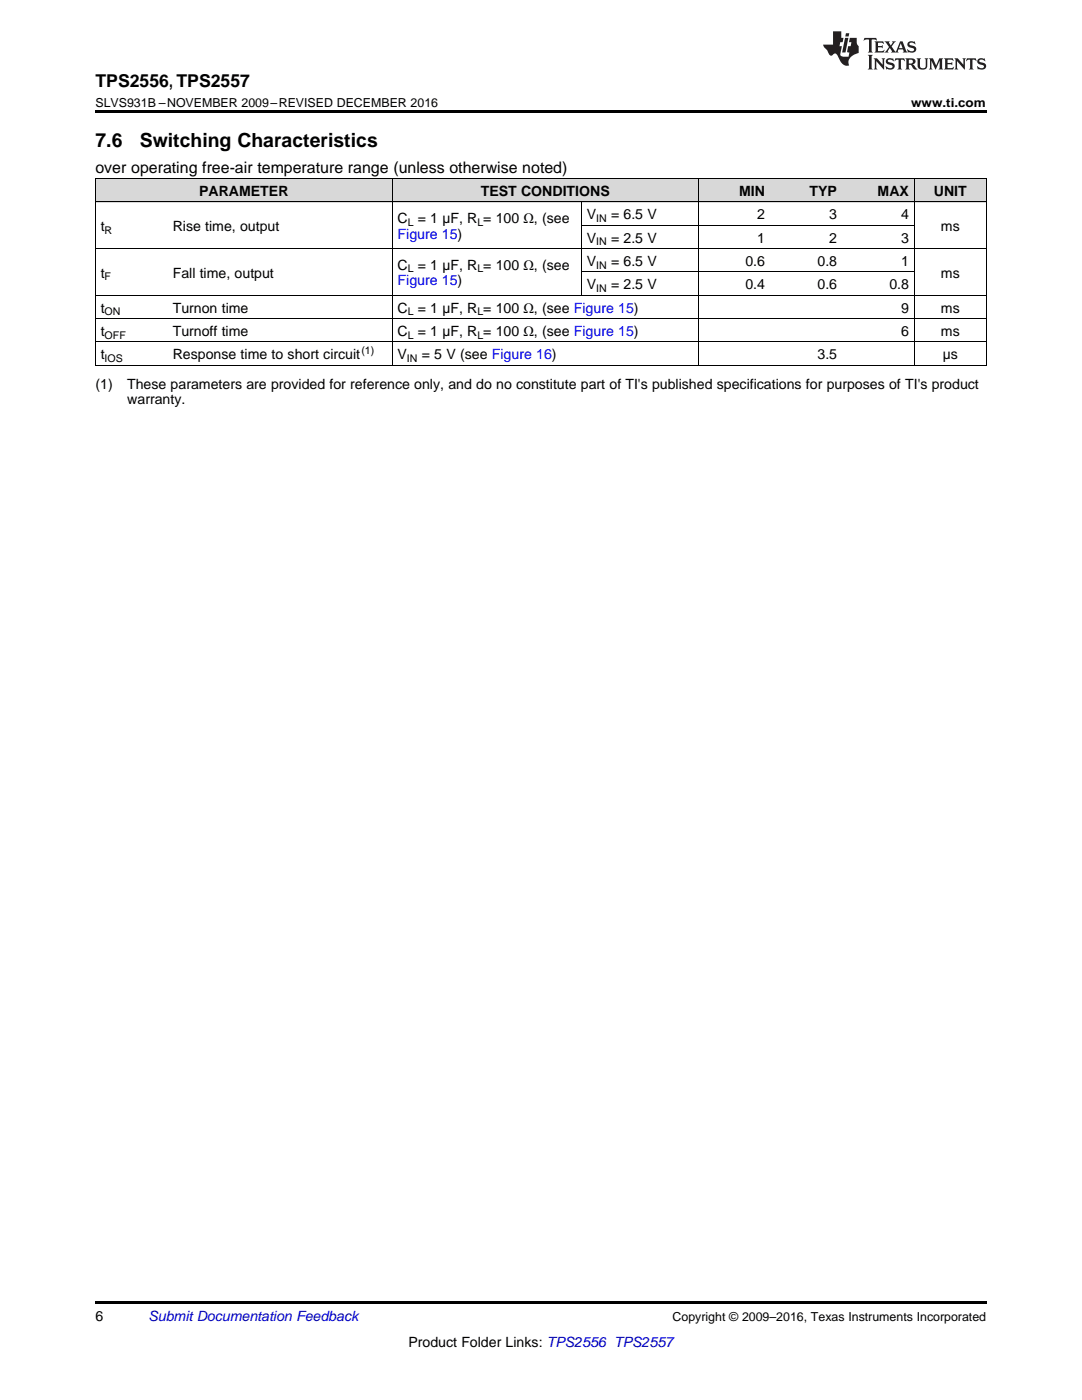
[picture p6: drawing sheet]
<svg xmlns="http://www.w3.org/2000/svg" width="216mm" height="279mm" viewBox="0 0 216 279" stroke-linecap="round" stroke-linejoin="round" font-family="sans-serif">
<defs><g id="words">
<g font-size="3.9">
<text x="19" y="29.3">7.6</text>
<text x="27.9" y="29.3">Switching Characteristics</text>
</g>
<text font-size="3.5" x="19" y="17.3">TPS2556, TPS2557</text>
<text font-size="3.2" x="19" y="34.4">over operating free-air temperature range (unless otherwise noted)</text>
<g font-size="2.8">
<text x="39.7" y="39.1">PARAMETER</text>
<text x="95.9" y="39.1">TEST CONDITIONS</text>
<text x="147.5" y="39.1">MIN</text>
<text x="161.5" y="39.1">TYP</text>
<text x="175.1" y="39.1">MAX</text>
<text x="186.3" y="39.1">UNIT</text>
<text x="20.1" y="46.1">t</text>
<text x="34.5" y="46.1">Rise time, output</text>
<text x="79.3" y="44.5">C</text>
<text x="83.4" y="44.5">= 1 µF, R = 100 Ω, (see</text>
<text x="117.1" y="43.7">V</text>
<text x="121.9" y="43.7">= 6.5 V</text>
<text x="151.1" y="43.7">2</text>
<text x="165.5" y="43.7">3</text>
<text x="179.8" y="43.7">4</text>
<text x="187.7" y="46.1">ms</text>
<text x="79.3" y="53.8">C</text>
<text x="83.4" y="53.8">= 1 µF, R = 100 Ω, (see</text>
<text x="117.1" y="48.4">V</text>
<text x="117.1" y="53.1">V</text>
<text x="121.9" y="48.4">= 2.5 V</text>
<text x="121.9" y="53.1">= 6.5 V</text>
<text x="148.7" y="53.1">0.6</text>
<text x="151.1" y="48.4">1</text>
<text x="163.1" y="53.1">0.8</text>
<text x="165.5" y="48.4">2</text>
<text x="179.8" y="48.4">3</text>
<text x="179.8" y="53.1">1</text>
<text x="20.1" y="55.4">t</text>
<text x="34.5" y="55.4">Fall time, output</text>
<text x="117.1" y="57.7">V</text>
<text x="121.9" y="57.7">= 2.5 V</text>
<text x="148.7" y="57.7">0.4</text>
<text x="163.1" y="57.7">0.6</text>
<text x="177.5" y="57.7">0.8</text>
<text x="187.7" y="55.4">ms</text>
<text x="20.1" y="62.4">t</text>
<text x="34.5" y="62.4">Turnon time</text>
<text x="79.3" y="62.4">C</text>
<text x="83.4" y="62.4">= 1 µF, R = 100 Ω, (see Figure 15)</text>
<text x="179.8" y="62.4">9</text>
<text x="187.7" y="62.4">ms</text>
<text x="20.1" y="67">t</text>
<text x="20.1" y="71.7">t</text>
<text x="34.5" y="67">Turnoff time</text>
<text x="34.5" y="71.7">Response time to short circuit</text>
<text x="79.3" y="67">C</text>
<text x="79.3" y="71.7">V</text>
<text x="83.4" y="67">= 1 µF, R = 100 Ω, (see Figure 15)</text>
<text x="84.2" y="71.7">= 5 V (see Figure 16)</text>
<text x="163.1" y="71.7">3.5</text>
<text x="179.8" y="67">6</text>
<text x="187.7" y="67">ms</text>
<text x="188.1" y="71.7">µs</text>
<text x="19" y="77.5">(1)</text>
<text x="25.4" y="77.5">These parameters are provided for reference only, and do no constitute part of TI's published specifications for purposes of TI's product</text>
<text x="25.4" y="80.7">warranty.</text>
<text x="19" y="263.6">6</text>
<text x="81.5" y="268.9">Product Folder Links: TPS2556 TPS2557</text>
</g>
<g font-size="2.8" fill="#00f">
<text x="79.3" y="47.7">Figure 15)</text>
<text x="79.3" y="57">Figure 15)</text>
</g>
<text font-size="2.8" fill="#0000c8" x="29.6" y="263.6">Submit Documentation Feedback</text>
<g font-size="2.5">
<text x="19" y="21.4">SLVS931B –NOVEMBER 2009–REVISED DECEMBER 2016</text>
<text x="181.8" y="21.4">www.ti.com</text>
<text x="134.2" y="263.6">Copyright © 2009–2016, Texas Instruments Incorporated</text>
</g>
<g font-size="2.1">
<text x="20.9" y="46.6">R</text>
<text x="81.4" y="45">L</text>
<text x="95.2" y="45">L</text>
<text x="119" y="44.3">IN</text>
<text x="119" y="49">IN</text>
<text x="119" y="53.6">IN</text>
<text x="20.9" y="56">F</text>
<text x="81.4" y="54.4">L</text>
<text x="95.2" y="54.4">L</text>
<text x="119" y="58.3">IN</text>
<text x="20.9" y="62.9">ON</text>
<text x="81.4" y="62.9">L</text>
<text x="95.2" y="62.9">L</text>
<text x="20.9" y="67.6">OFF</text>
<text x="72.1" y="70.6">(1)</text>
<text x="81.4" y="67.6">L</text>
<text x="95.2" y="67.6">L</text>
<text x="20.9" y="72.2">IOS</text>
<text x="81.2" y="72.2">IN</text>
</g>
</g></defs>
<g fill="#d8d8d8">
<path d="M19 35.7h14.4v4.7h-14.4z"/>
<path d="M33.4 35.7h44.9v4.7h-44.9z"/>
<path d="M78.3 35.7h37.7v4.7h-37.7z"/>
<path d="M116 35.7h23.3v4.7h-23.3z"/>
<path d="M139.3 35.7h14.4v4.7h-14.4z"/>
<path d="M153.7 35.7h14.4v4.7h-14.4z"/>
<path d="M168.1 35.7h14.4v4.7h-14.4z"/>
<path d="M182.5 35.7h14.3v4.7h-14.3z"/>
</g>
<path d="M19 22h177.8v.5h-177.8zM19 72.9l.2 .1zM78.2 72.9l.1 .1zM115.9 72.9l.1 .1zM139.2 72.9l.1 .1zM153.6 72.9l.1 .1zM168 72.9l.1 .1zM182.4 72.9l.1 .1zM196.7 72.9l.1 .1zM19 259.7h177.8v.5h-177.8z" fill="#000"/>
<g fill="none" stroke="#000" stroke-width=".2">
<path d="M19 35.6h177.8M19.1 35.7v37.3M78.2 35.7v37.3M139.3 35.7v37.3M182.4 35.7v37.3M196.8 35.7v37.3M19 58.9h177.8M19 49.6h177.8M19 40.3h177.8M116 40.3v18.7M116 54.3h66.5M116 45h66.5"/>
<path d="M19 72.9h177.8M19 68.2h177.8M19 63.6h177.8"/>
</g>
<g fill="#231f20">
<path d="M172.5 7.6l-.1 .5 .4-.2h.6v.1v2.1l-.2 .4h.9l-.2-.4v-2.1l.1-.1h.5l.5 .2-.2-.5zM174.5 8.3l.2 .3v1.5l-.2 .4h1.8l.2-.6a1.04 1.04 0 0 1-1.3 .2v-.7h.6l.3 .2v-.6l-.3 .2h-.6v-.6l.8-.1 .4 .3-.2-.5zM176.5 8.3l.9 1.1-.9 1.1h.8l-.2-.2 .4-.7 .5 .7-.2 .2h1.5l-.2-.2 .2-.4h.9l.1 .4-.2 .2h1l-.3-.3-.7-1.9h-.5l-.9 2-.8-1 .9-1h-.8l.1 .3-.4 .5-.3-.6 .1-.2zM179.7 8.6l.4 1h-.7zM181.3 8.4a.63 .63 0 0 0-.2 .7 .63 .63 0 0 0 .6 .4l.6 .2 .1 .2a.75 .75 0 0 1-.7 .4 .75 .75 0 0 1-.6-.5l.1 .7 .1-.1a1.11 1.11 0 0 0 1.5-.6 1.13 1.13 0 0 0-1.2-.8l-.1-.4a1.04 1.04 0 0 1 1.2 .2l-.2-.5-.2 .1-.4-.2zM173.2 10.9l.2 .4v2.2l-.2 .4h1l-.3-.4v-2.2l.3-.4zM174.3 11.6l.3 .4v1.5l-.3 .4h.8l-.2-.4v-1.3l1.5 1.7v-1.9l.2-.4h-.7l.2 .4v.9l-1.1-1.3zM177 11.8a.62 .62 0 0 0-.2 .7 .62 .62 0 0 0 .6 .4l.6 .1 .1 .3a.76 .76 0 0 1-.7 .3 .76 .76 0 0 1-.7-.4l.2 .7 .1-.1a1.11 1.11 0 0 0 1.5-.6 1.13 1.13 0 0 0-1.2-.8l-.1-.4a1.04 1.04 0 0 1 1.2 .2l-.2-.6-.2 .1-.5-.1zM178.7 11.6l-.2 .6a.61 .61 0 0 1 .8-.3v1.6l-.2 .4h.9l-.2-.4v-1.6a.63 .63 0 0 1 .7 .3l-.1-.6zM180.6 11.6l.3 .4v1.5l-.3 .4h1l-.2-.2-.1-.8 .6 .2a.76 .76 0 0 0 1.2 .7l-1-1a.58 .58 0 0 0 .6-.5 .58 .58 0 0 0-.5-.6zM181.4 11.9h.1a.45 .45 0 0 1 .5 .1 .45 .45 0 0 1 .1 .5l-.8 .2zM182.9 11.6l.2 .2a2.17 2.17 0 0 0 .3 1.9 .99 .99 0 0 0 1.6-.6v-1.1l.2-.4h-.7l.2 .2a1.92 1.92 0 0 1-.2 1.8 .6 .6 0 0 1-.9-.5v-1.1l.2-.4zM185.4 11.6l.2 .4v1.5l-.2 .4h.7l-.2-.4v-1.4l.8 1.8 .8-1.8v1.4l-.2 .4h.9l-.2-.4v-1.5l.2-.4h-.8l-.6 1.5-.6-1.5zM188.4 11.6l.2 .4v1.5l-.2 .4h1.8l.1-.6a1.04 1.04 0 0 1-1.2 .1v-.6h.5l.4 .2v-.6l-.4 .2h-.5v-.7h.8l.3 .3-.1-.6zM190.5 11.6l.2 .4v1.5l-.2 .4h.7l-.2-.4v-1.3l1.5 1.7v-1.9l.2-.4h-.7l.2 .4v.9l-1.1-1.3zM192.9 11.6l-.1 .6a.61 .61 0 0 1 .7-.3l.1 1.6-.3 .4h1l-.3-.4 .1-1.6a.63 .63 0 0 1 .7 .3l-.1-.6zM195.2 11.8a.62 .62 0 0 0-.2 .7 .62 .62 0 0 0 .6 .4l.6 .1 .1 .3a.76 .76 0 0 1-.7 .3 .76 .76 0 0 1-.6-.4l.1 .7 .1-.1a1.11 1.11 0 0 0 1.6-.6 1.13 1.13 0 0 0-1.3-.8l-.1-.4a1.04 1.04 0 0 1 1.2 .2l-.1-.6-.2 .1-.5-.1z"/>
<path d="M166.2 6.3v2.6h-1.9v.4l.8 .9a.91 .91 0 0 0 1 .8 .56 .56 0 0 1 .5-.3 .56 .56 0 0 1 .5 .3l.4 .8a1.53 1.53 0 0 0 1.9 1.2 1.54 1.54 0 0 1 1-2.1l.9-.3v-1.4a1.52 1.52 0 0 1-.4-1.6h-1.3l-.2 .8h.5l-.2 .8h-.5l-.1 1v.2l.4 .1-.2 .8a1.93 1.93 0 0 1-1.6-.3l.3-1.8h-.5l.2-.8h.4l.2-.8h-.4v-1.3zM168.6 7.6l-.6 2.9h.7l.6-2.9zM168.8 6.6l-.1 .7h.6l.2-.7z"/>
</g>
<use href="#words"/>
</svg>
